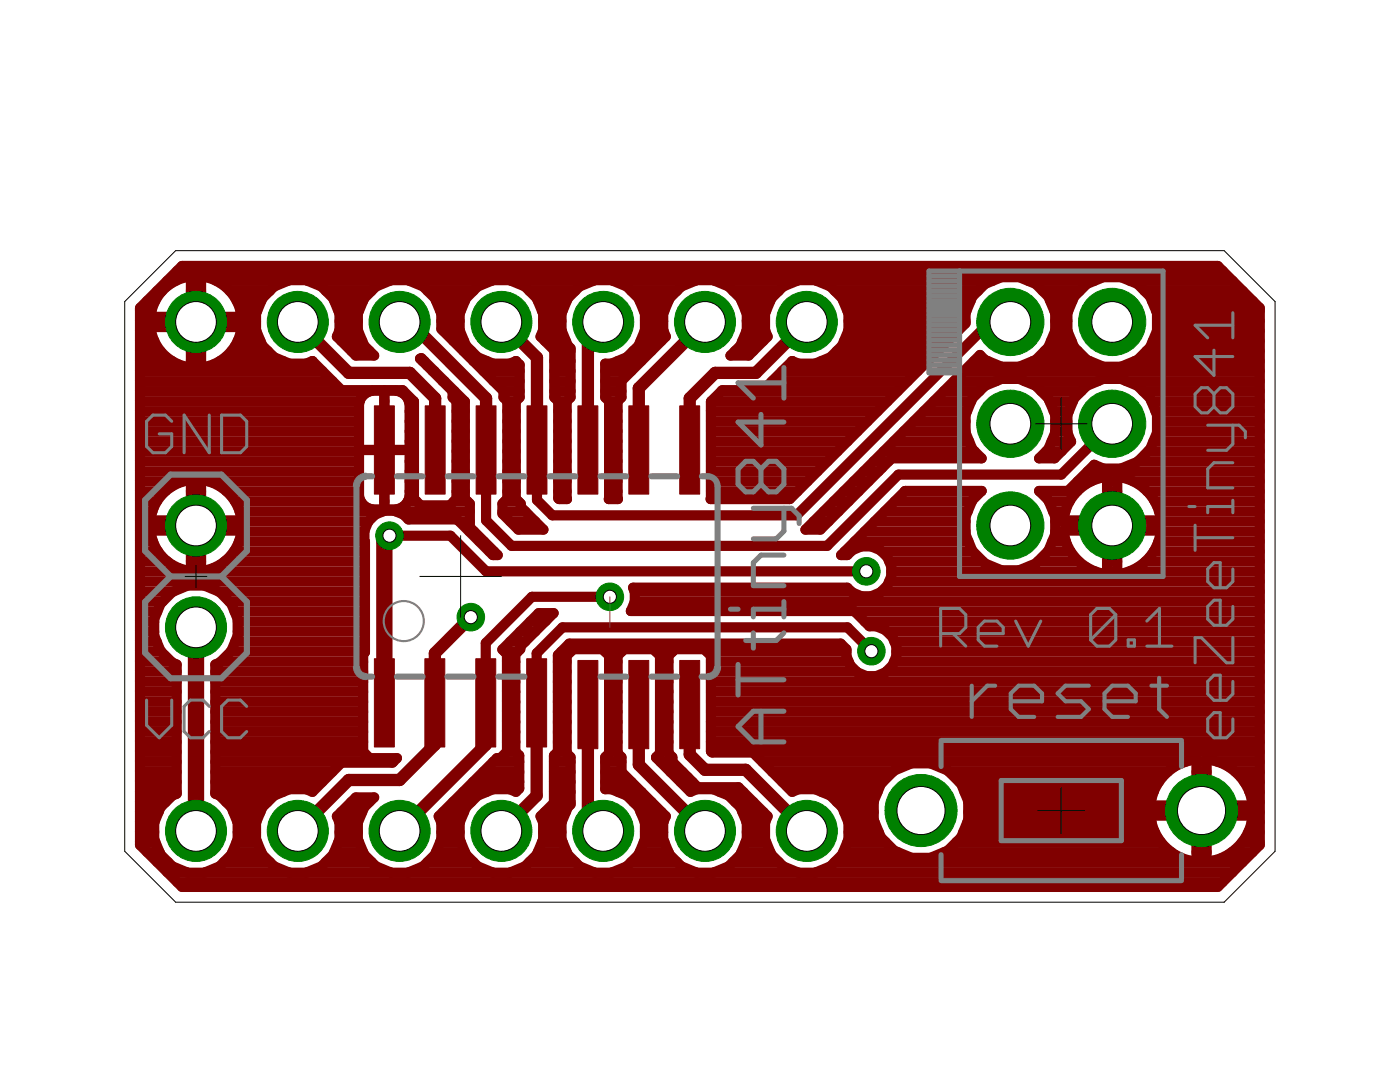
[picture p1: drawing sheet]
<svg xmlns="http://www.w3.org/2000/svg" width="279mm" height="216mm" viewBox="0 0 279 216" stroke-linecap="round" stroke-linejoin="round" font-family="sans-serif">
<g fill="#800000" stroke="#800000" stroke-width=".2">
<path d="M74.7 131.4h4v17.7h-4z"/>
<path d="M84.8 131.4h4v17.7h-4z"/>
<path d="M95 131.4h3.9v17.7h-3.9z"/>
<path d="M105.1 131.4h4v17.7h-4z"/>
<path d="M135.7 81h3.9v17.6h-3.9z"/>
<path d="M135.7 131.8h3.9v17.6h-3.9z"/>
<path d="M125.5 131.8h4v17.6h-4z"/>
<path d="M115.3 131.8h4v17.6h-4z"/>
<path d="M125.5 81h4v17.6h-4z"/>
<path d="M115.3 81h4v17.6h-4z"/>
<path d="M105.2 81h4v17.6h-4z"/>
<path d="M95 81h4v17.6h-4z"/>
<path d="M84.9 81h3.9v17.6h-3.9z"/>
<path d="M74.7 81h4v17.6h-4z"/>
</g>
<g fill="none" stroke="#800000" stroke-width="2">
<path d="M31.3 58.1h1.1M33.3 56h1.8M35.3 54.1h208.7M38.1 58.1h2M38.1 56h2M43.2 56h14.2M45.8 58.1h8M61.4 56h16.3M65 58.1h9.1M81.7 56h16.4M85.3 58.1h9.2M102.1 56h16.3"/>
<path d="M105.6 58.1h9.2M122.4 56h16.3M126 58.1h9.1M142.7 56h16.3M146.3 58.1h9.1M163 56h35.1M166.6 58.1h28.6M205.2 56h13.2M208.1 58.1h7.4M225.6 56h20.4M228.4 58.1h19.6M27.9 61.4l8.4-8.3h206.7l8.4 8.3v107.2l-8.4 8.4h-206.7l-8.4-8.4z"/>
<path d="M27.9 78h46.1M27.9 76.1h38.5M27.9 74h36.4M27.9 72.1h6.4M27.9 70h4.1M27.9 68.1h2.9M27.9 66h2.2M27.9 64.1h10.2M27.9 62h2.3M29.3 60h1.7M34.3 72.1l1.3 .6 2.5 .6v-18.2a9.1 9.1 0 0 0-8.1 8.1h18.2a9.2 9.2 0 0 0-8.1-8.1v18.2l2.5-.6 1.3-.6M34.3 72.1a9 9 0 0 1-4.3-6.8h18.2a9.2 9.2 0 0 1-4.3 6.8"/>
<path d="M38.1 72.1h2M38.1 70h2M38.1 68.1h2M38.1 66h2M38.1 62h2M38.1 60h2M40.1 64.1h11M43.9 72.1h12.6M46.2 70h7.3M47.2 60h5M47.4 68.1h4.6M48 62h3.3"/>
<path d="M48.1 66h3.1M62.3 72.1h.1M62.4 72.1l-1.3 .5h-3.3l-3.1-1.3-2.3-2.3-1.3-3.1v-3.3l1.3-3.1 2.3-2.3 3.1-1.3h3.3l3.1 1.3 2.3 2.3 1.3 3.1v3.3l-.6 1.3 3.8 3.8h3.7l-2-2-1.3-3.1v-3.3l1.3-3.1 2.3-2.3 3.1-1.3h3.3l3.1 1.3 2.3 2.3 1.3 3.1v3.1l12.4 12.3M62.4 72.1l5.8 5.8h12.1l2.3 2.2v19.4l1.3 1.3h5.9l1.3-1.3v-19.4l-.8-.8v-1.3M66.7 60h5.8M67.5 62h4.1M67.7 66h3.8M67.8 64.1h3.6M68.1 68.1h4.2M70.1 70h3.7M72.3 79.1l1.2-.9 .8-.2h4.8a3.1 3.1 0 0 1 2.6 2.6v18.4a3.1 3.1 0 0 1-2.6 2.6h-4.8a3.1 3.1 0 0 1-2.7-2.6v-18.4l.3-.8zM76.7 78v23.6"/>
<path d="M76.7 78h.1M79.4 78h1.1M84.3 72.1h.4M86.3 74h.4M87 60h5.8M87.9 62h4M88.1 64.1h3.6M88.3 76.1h.4M88.5 66h3.3M90.3 78h.4M90.5 68.1h2.1M92.5 70h1.6"/>
<path d="M94.5 72.1h2.7M96.5 74h7.2M98.5 76.1h5.2M100.5 78h3.2M103 72.1l-1.3 .5h-3.3l-3.1-1.3-2.3-2.3-1.3-3.1v-3.3l1.3-3.1 2.3-2.3 3.1-1.3h3.3l3.1 1.3 2.3 2.3 1.3 3.1v3.3l-.5 1.3 2.7 2.7v9.4l.8 .8v19.3l.2 .2h1.6l-.1-19.5 .8-.8v-9.8l-.6-.5-1.2-3.1v-3.3l1.2-3.1 2.4-2.3 3-1.3h3.3l3.1 1.3 2.3 2.3 1.3 3.1v3.3l-1.3 3.1-2.3 2.3-3.1 1.3h-1.2v6.7l.8 .8-.1 19.5h1.8v-19.5l.7-.8v-3.3l8.9-8.8-.5-1.3v-3.3l1.2-3.1 2.4-2.3 3-1.3h3.3l3.1 1.3 2.4 2.3 1.2 3.1v3.3l-1.2 3.1-2 2h3.6l3.8-3.8-.5-1.3v-3.3l1.2-3.1 2.4-2.3 3.1-1.3h3.3l3 1.3 2.4 2.3 1.2 3.1v3.3l-1.2 3.1-2.4 2.3-3 1.3h-3.3l-1.3-.5M103 72.1l.7 .7v6.5l-.8 .8v19.4l1 1v.6l4.6 4.6h-5.1l-3.1-3.2v-2l.9-1v-19.4l-.7-.8v-1.3M103 72.1h.1M107.3 60h5.8M108.2 62h4.1M108.3 66h3.8M108.4 64.1h3.7M108.8 68.1h4.1"/>
<path d="M110.6 78h3.3M110.6 76.1h3.3M110.6 74h3.3M110.6 72.1h3.3M110.6 70h3.3M120.8 78h3.2M120.8 76.1h3.2M120.8 74h5.2M123.3 72.1h4.7M126.3 70h3.7M127.7 60h5.7M127.8 68.1h4.2"/>
<path d="M128.5 62h4.1M128.7 66h3.7M128.7 64.1h3.7M144 78h35.2M146.7 70h3.6M148 60h5.7M148.1 68.1h4.2M148.8 62h4.1M149 66h3.7M149 64.1h3.7M154.1 76.1h27.1M156.1 74h27.1"/>
<path d="M158.1 72.1l-5.8 5.8h-8.1l-2.3 2.2-.1 19.5h15.8l35.1-35.1v-2l1.4-3.3 2.5-2.5 3.3-1.4h3.5l3.3 1.4 2.5 2.5 1.4 3.3v3.5l-1.4 3.3-2.5 2.5-3.3 1.4h-3.5l-3.3-1.4-1-1-34.9 34.9h3l14.2-14.2h18l-1.8-1.9-1.4-3.3v-3.5l1.4-3.3 2.5-2.5 3.3-1.4h3.5l3.3 1.4 2.5 2.5 1.4 3.3v3.5l-1.4 3.3-1.8 1.9h3.1l3.3-3.4-.8-1.8v-3.5l1.4-3.3 2.5-2.5 3.3-1.4h3.5l3.3 1.4 2.5 2.5 1.4 3.3v3.5l-1.4 3.3-2.5 2.5-3.3 1.4h-3.5l-1.8-.8-5.3 5.3h-5.7l1.8 1.8 1.4 3.3v3.5l-1.4 3.3-2.5 2.5-3.3 1.4h-3.5l-3.3-1.4-2.5-2.5-1.4-3.3v-3.5l1.4-3.3 1.8-1.8h-15.3l-12.7 12.8h1.2a5 5 0 0 1 7.3-.4 5 5 0 0 1 0 7.3 5 5 0 0 1-7.3-.4h-42.8a4.7 4.7 0 0 1-.4 4.6h44.6l3 3.1a5 5 0 0 1 5.5 4.8 5 5 0 0 1-5.2 5.2 5 5 0 0 1-4.9-5.4l-1.1-1.2h-54.2l-2.3 2.3v19.3l-.7 .7v9.5l-2.7 2.7 .5 1.2v3.4l-1.3 3-2.3 2.4-3.1 1.2h-3.3l-3.1-1.2-2.3-2.4-1.3-3v-3.4l1.3-3 2.3-2.4 3.1-1.2h3.3l1.3 .5 .6-.6v-6.7l-.8-.7v-19.5l1-1v-.5l6.7-6.7h-3l-7.3 7.3 1 .9v19.5l-1.3 1.3h-.7l-11.7 11.6 .6 1.2v3.4l-1.3 3-2.3 2.4-3.1 1.2h-3.3l-3.1-1.2-2.3-2.4-1.3-3v-3.4l1.3-3 2-2h-3.7l-3.8 3.8 .6 1.2v3.4l-1.3 3-2.3 2.4-3.1 1.2h-3.3l-3.1-1.2-2.3-2.4-1.3-3v-3.4l1.3-3 2.3-2.4 3.1-1.2h3.3l1.3 .5 5.8-5.8h10.1l.9-.9h-5.4l-1.3-1.3v-19.5l.3-.3v-22.1a5 5 0 0 1 2.6-5.7 5 5 0 0 1 6.1 1.3h9.7l7.2 7.1h.9l-5.5-5.6v-4.7l-1-1v-19.4l-8.7-8.6-.3 .1 6.5 6.4M158.1 72.1h.1M163.9 72.1h21.3M167 70h20.2M168.3 60h25.4M168.4 68.1h20.8M169.1 62h23.8M169.3 66h21.9M169.3 64.1h23.4M188.4 78h7.1M190.4 76.1h8.4M192.4 74h59"/>
<path d="M194.4 72.1h2.7M201.6 64.2h-4l-38.6 38.6h-48.8l-3-3v-10M204.5 76.1h14.6M206.1 72.1h11.3M207.8 78h8M208.5 70h6.6M209.6 60h4.4M209.7 68.1h4.2M210.4 62h2.8M210.6 66h2.4M210.6 64.1h2.4M224.8 76.1h26.6"/>
<path d="M226.5 72.1h24.9M228.1 78h23.3M228.8 70h22.6M229.9 60h20.1M230.1 68.1h21.3M230.7 62h20.7M230.9 66h20.5M230.9 64.1h20.5M27.9 98h5.1M27.9 96h8.8M27.9 94h43.7M27.9 92h43.7"/>
<path d="M27.9 90h43.7M27.9 88.1h43.7M27.9 86h43.7M27.9 84.1h43.7M27.9 82h43.7M27.9 80.1h43.9M32.1 98.9a9.2 9.2 0 0 1 6-3.1v18.2a9.1 9.1 0 0 1-8.1-8.1h18.2a9.1 9.1 0 0 1-8.1 8.1v-18.2a9.1 9.1 0 0 1 8.1 8h-18.2a9.1 9.1 0 0 1 2.1-4.9zM38.1 98h2M38.1 96h2M41.5 96h30.1M45.2 98h26.4M71.6 89.8h10.1"/>
<path d="M76.7 98h.1M76.7 96h.1M76.7 94h.1M76.7 92h.1M76.7 90h.1M76.7 88.1h.1M76.7 86h.1M76.7 84.1h.1M76.7 82h.1M76.7 80.1h.1M81.6 80.1h.9M81.7 98h.9"/>
<path d="M81.7 96h.9M81.7 94h.9M81.7 92h.9M81.7 90h.9M81.7 88.1h.9M81.7 86h.9M81.7 84.1h.9M81.7 82h.9M91.1 80.1h1.6M91.1 98h1.7M91.1 96h1.7M91.1 94h1.7"/>
<path d="M91.1 92h1.7M91.1 90h1.7M91.1 88.1h1.7M91.1 86h1.7M91.1 84.1h1.7M91.1 82h1.7M101.2 80.1h1.8M101.2 98h1.7M101.2 96h1.7M101.2 94h1.7M101.2 92h1.7M101.2 90h1.7"/>
<path d="M101.2 88.1h1.7M101.2 86h1.7M101.2 84.1h1.7M101.2 82h1.7M111.4 80.1h1.7M111.4 98h1.7M111.4 96h1.7M111.4 94h1.7M111.4 92h1.7M111.4 90h1.7M111.4 88.1h1.7M111.4 86h1.7"/>
<path d="M111.4 84.1h1.7M111.4 82h1.7M121.5 80.1h1.8M121.6 98h1.7M121.6 96h1.7M121.6 94h1.7M121.6 92h1.7M121.6 90h1.7M121.6 88.1h1.7M121.6 86h1.7M121.6 84.1h1.7M121.6 82h1.7"/>
<path d="M141.9 98h17.3M141.9 96h19.3M141.9 94h21.3M141.9 92h23.3M141.9 90h25.3M141.9 88.1h27.3M141.9 86h29.3M141.9 84.1h31.3M141.9 82h33.3M142 80.1h35.2M168.4 98h3M170.4 96h3"/>
<path d="M172.4 94h3M174.4 92h3M176.4 90h18.1M178.4 88.1h15M180.4 86h12.3M180.6 98h15.2M182.4 84.1h10.3M184.4 82h8.6M186.4 80.1h7.4M207.5 98h7.5M208.8 90h3.1M209.4 80.1h4.7"/>
<path d="M209.9 88.1h3.8M210.3 82h3M210.6 86h2.4M210.6 84.1h2.4M214.5 98.5a9.7 9.7 0 0 1 6.4-3.4v19.5a9.7 9.7 0 0 1-8.7-8.7h19.5a9.7 9.7 0 0 1-8.7 8.7v-19.5a9.8 9.8 0 0 1 8.7 8.7h-19.5a9.5 9.5 0 0 1 2.3-5.3zM215.1 96h2.7M217.1 94h34.3M220.9 98h2.1M220.9 96h2.1M222 84.6l-10.2 10.1h-32.5l-14.2 14.2h-63l-5.1-5.1v-14M226.1 96h25.3M227.1 92h24.3"/>
<path d="M228.9 98h22.5M229.1 90h22.3M229.8 80.1h21.6M230.2 88.1h21.2M230.6 82h20.8M230.9 86h20.5M230.9 84.1h20.5M27.9 118h6.7M27.9 116h44.9M27.9 114h44.9M27.9 112h5.5M27.9 110h3.7"/>
<path d="M27.9 108h2.6M27.9 106h2.1M27.9 104h10.2M27.9 102h2.5M27.9 100h3.4M38.1 112h2M38.1 110h2M38.1 108h2M38.1 106h2M38.1 102h2M38.1 100h2M40.1 104h33.4"/>
<path d="M43.6 118h29.2M44.8 112h28M46.7 110h26.1M46.9 100h25.1M47.7 108h25.1M47.8 102h28.6M48.2 106h24.5M76.7 100h.1M77.7 106.9h12.2l7.1 7.1h75.9M79 102h14.8M81.4 100h1.7M90.6 100h2.7"/>
<path d="M91.7 104h2.1M93.6 106h1M95.7 108h.9M97.6 110h1M100.3 102h4.5M100.7 100h2.8M101.8 104h5M121.7 119.1h-15.5l-9.3 9.2v12M126.7 118h43.2M162.4 104h3M164.4 102h3M166.4 100h3"/>
<path d="M168.6 110h1.2M170.6 108h22.7M172.6 106h20.1M174.6 104h18.1M175.9 118h75.5M176 110h18.2M176.6 102h16.5M177.4 116h74M177.5 112h18.7M177.9 114h40.7M178.6 100h15.4M207.1 112h8.2"/>
<path d="M209.1 110h4.6M209.3 100h4.2M210 108h2.7M210.1 102h2.5M210.6 106h1.7M210.6 104h10.3M220.9 114h2.1M220.9 112h2.1M220.9 110h2.1M220.9 108h2.1M220.9 106h2.1M220.9 102h2.1"/>
<path d="M220.9 100h2.1M223 104h28.4M225.3 114h26.1M228.6 112h22.8M230.3 110h21.1M230.4 100h21M231.2 108h20.2M231.3 102h20.1M231.6 106h19.8M27.9 138h7.4M27.9 136h7.4M27.9 134h7.4"/>
<path d="M27.9 132h6.3M27.9 130h4.3M27.9 128h3.4M27.9 126h2.9M27.9 124h2.9M27.9 122h3.5M27.9 120h4.6M32 120.5l2.4-2.4 3.1-1.3h3.3l3 1.3 2.4 2.4 1.2 3v3.3l-1.2 3.1-2.4 2.3-.8 .4v25.8l.8 .3 2.4 2.4 1.2 3v3.4l-1.2 3-2.4 2.4-3 1.2h-3.3l-3.1-1.2-2.4-2.4-1.2-3v-3.4l1.2-3 2.4-2.4 .9-.3v-25.8l-.9-.4-2.4-2.3-1.2-3.1v-3.3zM43 138h29.5M43 136h29.5M43 134h29.5M44 132h28.5"/>
<path d="M45.7 120h27.1M46 130h26.8M46.8 122h26M46.9 128h25.9M47.4 126h25.4M47.4 124h25.4M100.7 130h2.7M101.2 138h1.6M101.2 136h1.6M101.2 134h1.6M101.2 132h1.6M101.8 128h3"/>
<path d="M103.8 126h3M105.8 124h3M111.3 138h1.8M111.3 136h1.8M111.3 134h1.8M111.3 132h1.8M112 130h1.9M114.4 129.5h5.8l1.4 1.4v19.4l-.8 .8v6.4h1.2l3.1 1.2 2.3 2.4 1.3 3v3.4l-1.3 3-2.3 2.4-3.1 1.2h-3.3l-3-1.2-2.4-2.4-1.2-3v-3.4l1.2-3 .6-.6v-9.4l-.8-.8v-19.4zM120.7 130h3.4M121.6 138h1.7M121.6 136h1.7M121.6 134h1.7"/>
<path d="M121.6 132h1.7M123.3 130.9l1.3-1.4h5.8l1.3 1.4v19.4l-.8 .9 6.9 6.8 1.2-.5h3.3l3.1 1.2 2.4 2.4 1.2 3v3.4l-1.2 3-2.4 2.4-3.1 1.2h-3.3l-3-1.2-2.4-2.4-1.2-3v-3.4l.5-1.2-8.9-8.9v-2.9l-.7-.8zM126.7 120h124.7M130.9 130h3.3M131.7 138h1.7M131.7 136h1.7M131.7 134h1.7M131.7 132h1.7M134.7 129.5h5.9l1.3 1.4v19l.2 .3h8.2l7.8 7.8 1.3-.5h3.3l3 1.2 2.4 2.4 1.2 3v3.4l-1.2 3-2.4 2.4-3 1.2h-3.3l-3.1-1.2-2.4-2.4-1.2-3v-3.4l.5-1.2-5.8-5.8h-8.1l-5.1-5.1v-.9l-.8-.8v-19.4zM141.1 130h27.8M141.9 138h109.5M141.9 136h109.5"/>
<path d="M141.9 134h29.1M141.9 132h27.5M170.6 122h80.8M172.6 124h78.8M173.9 129.9l-4.8-4.7h-56.9l-5.1 5.1v10M176.8 134h74.6M177 126h74.4M178.4 132h73M178.5 128h72.9M178.9 130h72.5M27.9 158h7.4M27.9 156h7.4"/>
<path d="M27.9 154h7.4M27.9 152h7.4M27.9 150h7.4M27.9 148h7.4M27.9 146h7.4M27.9 144h7.4M27.9 142h7.4M27.9 140h7.4M43 158h13.4M43 156h21.3M43 154h23.3M43 152h35.5"/>
<path d="M43 150h29.5M43 148h29.5M43 146h29.5M43 144h29.5M43 142h29.5M43 140h29.5M92.4 158h4.7M94.4 156h9.2M96.4 154h7.2M98.4 152h5.2M101.1 150h1.8M101.2 148h1.6"/>
<path d="M101.2 146h1.6M101.2 144h1.6M101.2 142h1.6M101.2 140h1.6M110.6 158h3.3M110.6 156h3.3M110.6 154h3.3M110.6 152h3.3M111.3 150h1.8M111.3 148h1.8M111.3 146h1.8M111.3 144h1.8"/>
<path d="M111.3 142h1.8M111.3 140h1.8M120.8 156h5.2M120.8 154h3.2M120.8 152h3.2M121.6 150h1.7M121.6 148h1.7M121.6 146h1.7M121.6 144h1.7M121.6 142h1.7M121.6 140h1.7M123.4 158h4.6"/>
<path d="M131.7 150h1.7M131.7 148h1.7M131.7 146h1.7M131.7 144h1.7M131.7 142h1.7M131.7 140h1.7M131.8 152h2.4M133.8 154h2.4M135.8 156h2.4M141.9 148h109.5M141.9 146h109.5M141.9 144h109.5"/>
<path d="M141.9 142h109.5M141.9 140h109.5M142 150h109.4M143.7 158h4.7M152.1 152h84.4M154.1 154h24.1M156.1 156h20.1M164 158h11.1M189.4 154h43.6M191.4 156h39.9M192.5 158h37.7M233.1 153.9a10.1 10.1 0 0 1 5.7-2.4v20.5a10.3 10.3 0 0 1-9.2-9.2h20.4a10.2 10.2 0 0 1-9.2 9.2v-20.5a10.2 10.2 0 0 1 9.2 9.2h-20.4a10.2 10.2 0 0 1 3.5-6.8z"/>
<path d="M238.8 158h2M238.8 156h2M238.8 154h2M238.8 152h2M243.1 152h8.3M246.6 154h4.8M248.3 156h3.1M249.4 158h2M27.9 168h3.1M27.9 166h2.9M27.9 164h2.9M27.9 162h3.8"/>
<path d="M27.9 160h5.2M29.4 170h2.5M31.4 172h2.1M33.4 174h3.8M35.4 176h208.6M41 174h16.5M44.7 172h9.2M45.1 160h8.3M46.4 170h5.8M46.6 162h5.4M47.2 168h4.1M47.4 164h3.8"/>
<path d="M47.4 166h3.7M61.3 174h16.5M65 172h9.2M66.7 170h5.8M67.5 168h4.1M67.7 164h3.8M67.8 166h3.6M68.1 162h4.2M70.1 160h3.6M81.7 174h16.4M85.3 172h9.2M87 170h5.8"/>
<path d="M87.8 168h4.2M88 164h3.8M88.1 166h3.6M88.4 162h4.2M90.4 160h3.7M102 174h16.5M105.6 172h9.2M107.3 170h5.8M108.2 168h4.1M108.4 164h3.7M108.4 166h3.7M108.7 162h4.2"/>
<path d="M110.6 160h3.3M122.3 174h16.5M125.9 172h9.2M126.4 160h3.6M127.7 170h5.7M127.8 162h4.2M128.5 168h4.1M128.7 164h3.7M128.7 166h3.7M142.6 174h16.5M146.3 172h9.1M146.7 160h3.6"/>
<path d="M148 170h5.7M148.1 162h4.3M148.8 168h4.1M149 164h3.7M149 166h3.7M162.9 174h83.1M166.6 172h81.4M167 160h7.4M168.3 170h10.9M168.5 162h5.9M169.1 168h7.6M169.3 164h5.2"/>
<path d="M169.3 166h6.1M188.4 170h45.4M190.9 168h40.8M192.2 166h38.3M193.1 164h36.7M193.2 162h45.6M193.2 160h36.5M238.8 170h2M238.8 168h2M238.8 166h2M238.8 164h2M238.8 160h2"/>
<path d="M240.8 162h10.6M245.8 170h4.2M247.9 168h3.5M249.1 166h2.3M249.8 164h1.6M249.9 160h1.5"/>
<circle cx="222" cy="64.2" r="9.1"/>
<circle cx="183.8" cy="161.7" r="9.6"/>
</g>
<path d="M77.7 106.9l-1 1v32.4M39.1 125.2v40.6" fill="none" stroke="#800000" stroke-width="3.3"/>
<path d="M59.4 64.2l10.2 10.2h12.2l5 5.1v10.3M79.8 64.2h2l15.2 15.3v10.3M100.1 64.2l7.1 7.2v18.4M120.4 64.2l-3.1 3.1v22.5M140.7 64.2l-13.2 13.2v12.4M161 64.2l-10.1 10.2h-8.2l-5.1 5.1v10.3M94 123.1l-7.2 7.2v18.3l-7 7h-10.2l-10.2 10.2M96.9 140.3v8.3l-17.1 17.2M107.1 140.3v18.5l-7 7M117.3 140.6v22.2l3.1 3M127.5 140.6v12l13.2 13.2M137.6 140.6v10l3.1 3h8.1l12.2 12.2" fill="none" stroke="#800000" stroke-width="2.5"/>
<circle cx="201.6" cy="64.2" r="6.7" fill="#008000" stroke="#008000" stroke-width=".2"/>
<circle cx="201.6" cy="64.2" r="4.1" fill="#fff" stroke="#000" stroke-width=".2"/>
<circle cx="222" cy="64.2" r="6.7" fill="#008000" stroke="#008000" stroke-width=".2"/>
<circle cx="222" cy="64.2" r="4.1" fill="#fff" stroke="#000" stroke-width=".2"/>
<circle cx="201.6" cy="84.6" r="6.7" fill="#008000" stroke="#008000" stroke-width=".2"/>
<circle cx="201.6" cy="84.6" r="4.1" fill="#fff" stroke="#000" stroke-width=".2"/>
<circle cx="222" cy="84.6" r="6.7" fill="#008000" stroke="#008000" stroke-width=".2"/>
<circle cx="222" cy="84.6" r="4.1" fill="#fff" stroke="#000" stroke-width=".2"/>
<circle cx="201.6" cy="104.9" r="6.7" fill="#008000" stroke="#008000" stroke-width=".2"/>
<circle cx="201.6" cy="104.9" r="4.1" fill="#fff" stroke="#000" stroke-width=".2"/>
<circle cx="222" cy="104.9" r="6.7" fill="#008000" stroke="#008000" stroke-width=".2"/>
<circle cx="222" cy="104.9" r="4.1" fill="#fff" stroke="#000" stroke-width=".2"/>
<circle cx="39.1" cy="165.8" r="6.1" fill="#008000" stroke="#008000" stroke-width=".2"/>
<circle cx="39.1" cy="165.8" r="4.1" fill="#fff" stroke="#000" stroke-width=".2"/>
<circle cx="59.4" cy="165.8" r="6.1" fill="#008000" stroke="#008000" stroke-width=".2"/>
<circle cx="59.4" cy="165.8" r="4.1" fill="#fff" stroke="#000" stroke-width=".2"/>
<circle cx="79.8" cy="165.8" r="6.1" fill="#008000" stroke="#008000" stroke-width=".2"/>
<circle cx="79.8" cy="165.8" r="4.1" fill="#fff" stroke="#000" stroke-width=".2"/>
<circle cx="100.1" cy="165.8" r="6.1" fill="#008000" stroke="#008000" stroke-width=".2"/>
<circle cx="100.1" cy="165.8" r="4.1" fill="#fff" stroke="#000" stroke-width=".2"/>
<circle cx="120.4" cy="165.8" r="6.1" fill="#008000" stroke="#008000" stroke-width=".2"/>
<circle cx="120.4" cy="165.8" r="4.1" fill="#fff" stroke="#000" stroke-width=".2"/>
<circle cx="140.7" cy="165.8" r="6.1" fill="#008000" stroke="#008000" stroke-width=".2"/>
<circle cx="140.7" cy="165.8" r="4.1" fill="#fff" stroke="#000" stroke-width=".2"/>
<circle cx="161" cy="165.8" r="6.1" fill="#008000" stroke="#008000" stroke-width=".2"/>
<circle cx="161" cy="165.8" r="4.1" fill="#fff" stroke="#000" stroke-width=".2"/>
<circle cx="161" cy="64.2" r="6.1" fill="#008000" stroke="#008000" stroke-width=".2"/>
<circle cx="161" cy="64.2" r="4.1" fill="#fff" stroke="#000" stroke-width=".2"/>
<circle cx="140.7" cy="64.2" r="6.1" fill="#008000" stroke="#008000" stroke-width=".2"/>
<circle cx="140.7" cy="64.2" r="4.1" fill="#fff" stroke="#000" stroke-width=".2"/>
<circle cx="120.4" cy="64.2" r="6.1" fill="#008000" stroke="#008000" stroke-width=".2"/>
<circle cx="120.4" cy="64.2" r="4.1" fill="#fff" stroke="#000" stroke-width=".2"/>
<circle cx="100.1" cy="64.2" r="6.1" fill="#008000" stroke="#008000" stroke-width=".2"/>
<circle cx="100.1" cy="64.2" r="4.1" fill="#fff" stroke="#000" stroke-width=".2"/>
<circle cx="79.8" cy="64.2" r="6.1" fill="#008000" stroke="#008000" stroke-width=".2"/>
<circle cx="79.8" cy="64.2" r="4.1" fill="#fff" stroke="#000" stroke-width=".2"/>
<circle cx="59.4" cy="64.2" r="6.1" fill="#008000" stroke="#008000" stroke-width=".2"/>
<circle cx="59.4" cy="64.2" r="4.1" fill="#fff" stroke="#000" stroke-width=".2"/>
<circle cx="39.1" cy="64.2" r="6.1" fill="#008000" stroke="#008000" stroke-width=".2"/>
<circle cx="39.1" cy="64.2" r="4.1" fill="#fff" stroke="#000" stroke-width=".2"/>
<circle cx="239.8" cy="161.7" r="7.2" fill="#008000" stroke="#008000" stroke-width=".2"/>
<circle cx="239.8" cy="161.7" r="4.8" fill="#fff" stroke="#000" stroke-width=".2"/>
<circle cx="183.8" cy="161.7" r="7.2" fill="#008000" stroke="#008000" stroke-width=".2"/>
<circle cx="183.8" cy="161.7" r="4.8" fill="#fff" stroke="#000" stroke-width=".2"/>
<circle cx="39.1" cy="125.2" r="6.1" fill="#008000" stroke="#008000" stroke-width=".2"/>
<circle cx="39.1" cy="125.2" r="4.1" fill="#fff" stroke="#000" stroke-width=".2"/>
<circle cx="39.1" cy="104.9" r="6.1" fill="#008000" stroke="#008000" stroke-width=".2"/>
<circle cx="39.1" cy="104.9" r="4.1" fill="#fff" stroke="#000" stroke-width=".2"/>
<circle cx="77.7" cy="106.9" r="2.75" fill="#008000" stroke="#008000" stroke-width=".2"/>
<circle cx="77.7" cy="106.9" r="1.31" fill="#fff" stroke="#000" stroke-width=".2"/>
<circle cx="172.9" cy="114" r="2.75" fill="#008000" stroke="#008000" stroke-width=".2"/>
<circle cx="172.9" cy="114" r="1.31" fill="#fff" stroke="#000" stroke-width=".2"/>
<circle cx="173.9" cy="129.9" r="2.75" fill="#008000" stroke="#008000" stroke-width=".2"/>
<circle cx="173.9" cy="129.9" r="1.31" fill="#fff" stroke="#000" stroke-width=".2"/>
<circle cx="121.7" cy="119.1" r="2.75" fill="#008000" stroke="#008000" stroke-width=".2"/>
<circle cx="121.7" cy="119.1" r="1.31" fill="#fff" stroke="#000" stroke-width=".2"/>
<circle cx="94" cy="123.1" r="2.75" fill="#008000" stroke="#008000" stroke-width=".2"/>
<circle cx="94" cy="123.1" r="1.31" fill="#fff" stroke="#000" stroke-width=".2"/>
<g fill="none" stroke="#808080" stroke-width="1">
<path d="M185.4 60h6.1M185.4 59h6.1M185.4 58h6.1M185.4 57h6.1M185.4 56h6.1M185.4 55.1h6.1M191.5 54.1v60.9h40.6v-60.9h-46.7v20.3h6.1M156.4 73.3v6.1M156.4 76.4h-9.1l3 3M185.4 73.8h6.1M185.4 72.8h6.1M185.4 71.8h6.1"/>
<path d="M185.4 70.8h6.1M185.4 69.8h6.1M185.4 68.8h6.1M185.4 67.9h6.1M185.4 66.9h6.1M185.4 65.9h6.1M185.4 64.9h6.1M185.4 63.9h6.1M185.4 62.9h6.1M185.4 62h6.1M185.4 61h6.1M151.9 82.7v6.1l-4.6-4.6h9.1"/>
<path d="M151.9 93.6v3M151.9 93.6l-1.6-1.5h-1.5l-1.5 1.5v3l1.5 1.5h1.5l1.6-1.5M151.9 93.6l1.5-1.5h1.5l1.5 1.5v3l-1.5 1.5h-1.5l-1.5-1.5M150.3 101.4h7.7l1.5 1.5v1.6M156.4 110.8h-4.5l-1.6 1.5v4.6h6.1M156.4 101.4v4.6l-1.5 1.5h-4.6M145.8 121.6h1.5M147.3 135.6h9.1M147.3 132.6v6.1M150.3 126.3v3M156.4 126.3l-1.5 1.5h-6.1M156.4 121.6h-6.1v1.5"/>
<path d="M156.4 120v3.1M151.9 141.9v6.1M156.4 141.9h-6.1l-3 3.1 3 3h6.1M187.8 147.7h48M187.8 148.1v4.9M199.8 155.7h24v12h-24zM235.8 148.1v4.9M187.8 175.7h48M187.8 170.5v4.8M235.8 170.5v4.8"/>
</g>
<g fill="#808080" stroke="#808080" stroke-width=".2">
<path d="M71.3 95.2a2.59 2.59 0 0 1 1.8-.8v1.2l-.6 .2-.4 .4-.3 .8h-1.3v-.2a2.66 2.66 0 0 1 .8-1.6z" fill-rule="evenodd"/>
<path d="M141.2 134.4l.9-.3 .4-.5 .1-.6h1.2a2.53 2.53 0 0 1-2.6 2.6z" fill-rule="evenodd"/>
<path d="M70.5 133h1.3l.1 .6a1.35 1.35 0 0 0 1.2 .8v1.2a2.57 2.57 0 0 1-2.6-2.6z" fill-rule="evenodd"/>
</g>
<g fill="none" stroke="#808080" stroke-width="1.2">
<path d="M71.1 97v35.9M73.2 95h1.1M79.2 95h5.1M89.4 95h5.1M99.5 95h5.1M109.7 95h5.1M119.8 95h5.2M130 95h5.1M140.1 95h1.2M141.2 95a1.99 1.99 0 0 1 2 2v36M34 115l-5-5.1v-10.1l5-5.1h10.2l5.1 5.1v10.1l-5.1 5.1M34 115l-5 5.1v10.2l5 5h10.2l5.1-5v-10.2l-5.1-5.1"/>
<path d="M34 115h10.2M73.2 135h1.1M79.2 135h5.1M89.3 135h5.2M99.5 135h5.1M119.8 135h5.2M130 135h5.1M140 135h1.1"/>
</g>
<circle cx="80.6" cy="123.9" r="4" fill="none" stroke="#808080" stroke-width=".42"/>
<g fill="none" stroke="#808080" stroke-width=".61">
<path d="M242.3 78.6l1.2-1.2h1.3l1.2 1.2v2.5l-1.2 1.3h-1.3l-1.2-1.3M242.3 78.6l-1.3-1.2h-1.2l-1.3 1.2v2.5l1.3 1.3h1.2l1.3-1.3M242.3 69.9v5l-3.8-3.8h7.5M242.3 78.6v2.5M246 62.4v5M246 64.9h-7.5l2.5 2.5M34.3 84.1l-1.3-1.3h-2.5l-1.2 1.3v5l1.2 1.2h2.5l1.3-1.2v-2.5h-2.5M41.8 82.8v7.5l-5.1-7.5v7.5M44.2 82.8h3.8l1.2 1.3v5l-1.2 1.2h-3.8zM241 84.8h6.3l1.2 1.3v1.3M246 84.8v3.8l-1.2 1.3h-3.8M246 99.8v2.5"/>
<path d="M246 92.3h-3.7l-1.3 1.3v3.7h5M237.3 101.1h1.2M238.5 104.8v5M238.5 107.3h7.5M246 113.5v2.5l-1.2 1.3h-2.5l-1.3-1.3v-2.5l1.3-1.2h1.2v5M246 101.1h-5v1.2M29.3 139.7v5l2.5 2.5 2.5-2.5v-5M187.7 126.4h3.8l1.2-1.2v-2.5l-1.2-1.3h-3.8v7.5M190.2 126.4l2.5 2.5M195.2 126.4h5v-1.2l-1.2-1.3h-2.5l-1.3 1.3v2.5l1.3 1.2h2.5M202.7 123.9l2.5 5 2.5-5M222.7 122.7l-1.3-1.3h-2.5l-1.2 1.3v5"/>
<path d="M222.7 122.7v5l-1.3 1.2h-2.5l-1.2-1.2M222.7 122.7l-5 5M225.1 127.7h1.3v1.2h-1.3zM228.9 128.9h5M228.9 123.9l2.5-2.5v7.5M246 121v2.5l-1.2 1.3h-2.5l-1.3-1.3v-2.5l1.3-1.2h1.2v5M246 127.2v5h-1.2l-5-5h-1.3v5M246 136v2.5l-1.2 1.2h-2.5l-1.3-1.2v-2.5l1.3-1.3h1.2v5M41.8 140.9l-1.3-1.2h-2.5l-1.3 1.2v5.1l1.3 1.2h2.5l1.3-1.2M49.2 140.9l-1.2-1.2h-2.5l-1.3 1.2v5.1l1.3 1.2h2.5l1.2-1.2M246 143.4v2.6l-1.2 1.2h-2.5l-1.3-1.2v-2.6l1.3-1.2h1.2v5"/>
</g>
<path d="M193.9 136.8v6.2M198.6 136.8h-1.6l-3.1 3.1M201.7 139.9h6.3v-1.5l-1.6-1.6h-3.1l-1.6 1.6v3.1l1.6 1.5h3.1M217.3 136.8h-4.7l-1.5 1.6 1.5 1.5h3.2l1.5 1.6-1.5 1.5h-4.7M220.4 139.9h6.3v-1.5l-1.6-1.6h-3.1l-1.6 1.6v3.1l1.6 1.5h3.1M229.8 136.8h3.1M231.3 135.3v6.2l1.6 1.5" fill="none" stroke="#808080" stroke-width=".83"/>
<path d="M35.1 50h209.2l10.2 10.2v109.7l-10.2 10.1h-209.2l-10.2-10.1v-109.7zM211.8 79.4v10.3M206.7 84.6h10.2M37 115h4.3M39.1 112.9v4.3M83.8 115h16.3M91.9 106.9v16.2M211.8 157.1v9.3M207.2 161.7h9.2" fill="none" stroke="#000" stroke-width=".2"/>
<path d="M121.7 119.1v6.1" fill="none" stroke="#808000" stroke-width=".2"/>
</svg>
